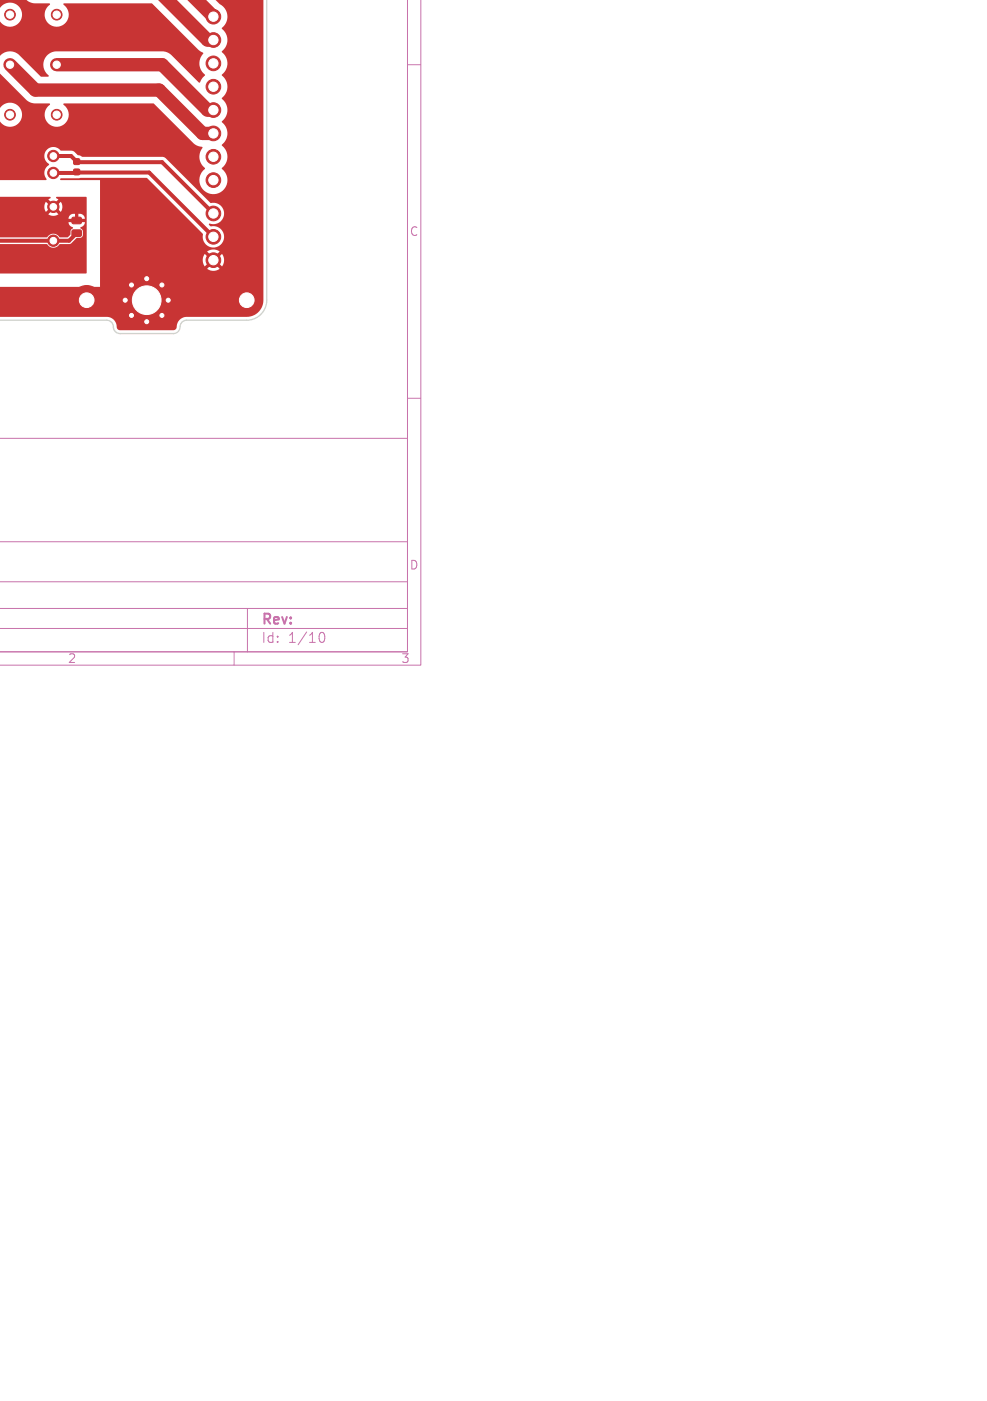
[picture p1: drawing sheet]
<svg xmlns="http://www.w3.org/2000/svg" width="148mm" height="210mm" viewBox="0 0 148 210" stroke-linecap="round" stroke-linejoin="round" font-family="sans-serif">
<defs><g id="words">
<g font-size="2.1" fill="#c872ab">
<text x="39.1" y="94">Rev:</text>
<text x="39.1" y="96.6">Id:</text>
<text x="43.2" y="96.6">1/10</text>
</g>
<g font-size="1.8" fill="#c872ab">
<text x="61.4" y="35.6">C</text>
<text x="61.4" y="85.6">D</text>
<text x="10.1" y="99.6">2</text>
<text x="60.1" y="99.6">3</text>
</g>
</g></defs>
<path d="M61.1 0v97.7h-61.2h61.2v-32h-61.1M63.1 0v99.7h-63.1M61.1 9.7h2M61.1 59.7h2M0 94.2h61.1M0 91.2h61.1M0 87.2h61.1M0 81.2h61.1M35.1 97.7v2M37.1 91.2v6.5M47.8 95.4a.55 .55 0 0 1 .4-.6h.1a.94 .94 0 0 1 0 1.5h-.1a.55 .55 0 0 1-.4-.6" fill="none" stroke="#c872ab" stroke-width=".15"/>
<g fill="#c83434" stroke="#c83434" stroke-width=".15">
<path d="M10.8 34.5h1.3l.1 .2v.6l-.2 .2-1.1-.1-.1-.2z"/>
<path d="M10.8 32.6h1.3l.1 .2v.6l-.2 .2-1.1-.1-.1-.2z"/>
<path d="M11.1 23.8h.8v.8h-.8z"/>
<path d="M11.1 25.4h.8v.8h-.8z"/>
<circle cx="8" cy="23.4" r=".85"/>
<circle cx="8" cy="25.9" r=".85"/>
<circle cx="8" cy="31" r=".85"/>
<circle cx="8" cy="36.1" r=".85"/>
<circle cx="32" cy="27" r="1.1"/>
<circle cx="32" cy="23.5" r="1.1"/>
<circle cx="32" cy="20" r="1.1"/>
<circle cx="32" cy="16.5" r="1.1"/>
<circle cx="32" cy="13" r="1.1"/>
<circle cx="32" cy="9.5" r="1.1"/>
<circle cx="32" cy="6" r="1.1"/>
<circle cx="32" cy="2.5" r="1.1"/>
<circle cx="32" cy="39" r="1.1"/>
<circle cx="32" cy="35.5" r="1.1"/>
<circle cx="32" cy="32" r="1.1"/>
<circle cx="13" cy="45" r="2.2"/>
<circle cx="37" cy="45" r="2.2"/>
<circle cx="1.5" cy="2.2" r=".8"/>
<circle cx="8.5" cy="2.2" r=".8"/>
<circle cx="1.5" cy="17.2" r=".8"/>
<circle cx="8.5" cy="17.2" r=".8"/>
<circle cx="18.8" cy="45" r=".45"/>
<circle cx="19.7" cy="42.7" r=".45"/>
<circle cx="19.7" cy="47.3" r=".45"/>
<circle cx="22" cy="41.8" r=".45"/>
<circle cx="22" cy="45" r="4.3"/>
<circle cx="22" cy="48.2" r=".45"/>
<circle cx="24.3" cy="42.7" r=".45"/>
<circle cx="24.3" cy="47.3" r=".45"/>
<circle cx="25.2" cy="45" r=".45"/>
<circle cx="1.5" cy="9.7" r=".8"/>
<circle cx="8.5" cy="9.7" r=".8"/>
</g>
<path d="M8 23.4h2.7l.9 .9h12.7l7.7 7.7M11.5 25.8l-.2 .1h-3.3M11.5 35l-1.1 1.1h-10.4M11.6 25.9h10.8l9.6 9.6" fill="none" stroke="#c83434" stroke-width=".6"/>
<path d="M25.1 -.1l6 6.1h.9M29.4 0l2.6 2.5M1.5 9.7l3.8 3.8h18.6l6.5 6.5h1.6M8.5 9.7h15.8l6.8 6.8h.9" fill="none" stroke="#c83434" stroke-width="2"/>
<g fill="#c83434">
<path d="M-.1 -.1v37.7v-12.6v10.3v-2.5h12.8a.79 .79 0 0 0-.9-.7v.7h-.6v-.7l-.6 .1-.3 .6h-10.4v-32.9v29.6h7.6l.1 .2-.4 .2 .7 .6-.4 .4-.6-.7a1.33 1.33 0 0 0 0 1.6l.6-.7 .4 .4-.6 .7a1.34 1.34 0 0 0 1.5-.1l-.7-.6 .4-.4 .7 .6a1.34 1.34 0 0 0-.1-1.5l-.6 .7-.4-.4 .7-.6-.4-.2 .1-.2 4.5 .1v11.3l-13.1 .1v-18.9v18.4v-3.9h7.2a1.12 1.12 0 0 0 1.9 0h1.6l.9-.9 .6-.1 .2-.1 .1-.2v-.7l-.3-.5a.88 .88 0 0 0 .6-.8h-2.4a1.03 1.03 0 0 0 .7 .8l-.4 .4v.7l-.4 .3-1.2 .1a1.17 1.17 0 0 0-2 0h-7.1v3.9z"/>
<path d="M-.1 -.1h39.6v45.1a2.5 2.5 0 0 1-2.5 2.5h-9.3a2.01 2.01 0 0 0-1.3 1.8l-.4 .2h-8a.52 .52 0 0 1-.5-.6 1.5 1.5 0 0 0-1.4-1.4h-16.2v2v-14.5v8h15.1v-4.1h15.4v.5l.3 .5 .7-.6 .3 .3-.6 .7 .1 .1a1.59 1.59 0 0 0 1.7-.1l-.6-.7 .3-.3 .7 .6 .1-.1a1.59 1.59 0 0 0-.1-1.7l-.7 .6-.3-.3 .6-.7-.1-.1a1.59 1.59 0 0 0-1.7 .1l.6 .7-.3 .3-.7-.6-.3 .8h-15.4v-11.9h-5.9l-.1-.2 .2-.1h2.9h9.9l8.4 8.3a1.62 1.62 0 0 0 1.2 2.1 1.62 1.62 0 0 0 2-1.5 1.62 1.62 0 0 0-1.7-1.7h-.4l-.2-.2 .1-.2a1.65 1.65 0 0 0 2.2-1.4 1.65 1.65 0 0 0-2.1-1.7l-6.7-6.7-.3-.2h-12.2l-.7-.3a1.27 1.27 0 0 0-.9-.6h-1.6a1.38 1.38 0 0 0-2.2 0 1.38 1.38 0 0 0 .5 2.1 1.56 1.56 0 0 0-.4 2.2l-7.1 .1v-9.9v.2a1.41 1.41 0 0 0 1.5 1.7 1.79 1.79 0 0 0 1.7-2.6 1.79 1.79 0 0 0-3.2 0v.7v-15a1.56 1.56 0 0 0 .5 1.6 1.56 1.56 0 0 0 1.7 .2 1.78 1.78 0 0 0 .8-2.8 1.78 1.78 0 0 0-3 .3v.7v-2.2h30.8h-30.8h30.8h-30.8l4.1 .1 .9 .5h2.5l.1 .2a1.82 1.82 0 0 0-.3 2.7 1.82 1.82 0 0 0 2.7 0 1.82 1.82 0 0 0-.4-2.7l.1-.2h13.2l7 7 .7 .4v.2a2.22 2.22 0 0 0 .2 3.2l-.5 .5-.2 .6h-.2l-4.2-4.2-.9-.5h-16.6a2.07 2.07 0 0 0-1.6 1.6 2.07 2.07 0 0 0 .8 2.1l-.1 .1h-1.1l-3.5-3.5a2 2 0 0 0-2.6 .4v2.6l4 4 .9 .5h2.5l.1 .2a1.82 1.82 0 0 0-.3 2.7 1.82 1.82 0 0 0 2.7 0 1.82 1.82 0 0 0-.4-2.7l.1-.2h13.5l5.9 6 .5 .3 .9 .3a2.31 2.31 0 0 0 .3 3.2 2.12 2.12 0 0 0-.3 3.1 2.12 2.12 0 0 0 3.2 0 2.12 2.12 0 0 0-.3-3.1v-.1a2.19 2.19 0 0 0 0-3.5 2.22 2.22 0 0 0 0-3.5 2.23 2.23 0 0 0 0-3.5 2.23 2.23 0 0 0 0-3.5 2.23 2.23 0 0 0 0-3.5 2.23 2.23 0 0 0 0-3.5 2.14 2.14 0 0 0-.4-3.6l-.8-.7h2z"/>
</g>
<path d="M40 0v45a3 3 0 0 1-3 3h-9a1.16 1.16 0 0 0-1.1 1.3l-.3 .5-.5 .2h-8.1a1.16 1.16 0 0 1-1.1-1.3l-.3-.5-.6-.2h-16.1" fill="none" stroke="#d0d2cd" stroke-width=".2"/>
<g fill="#fff" stroke="#fff" stroke-width=".15">
<circle cx="8" cy="23.4" r=".5"/>
<circle cx="8" cy="25.9" r=".5"/>
<circle cx="8" cy="31" r=".5"/>
<circle cx="8" cy="36.1" r=".5"/>
<circle cx="32" cy="27" r=".7"/>
<circle cx="32" cy="23.5" r=".7"/>
<circle cx="32" cy="20" r=".7"/>
<circle cx="32" cy="16.5" r=".7"/>
<circle cx="32" cy="13" r=".7"/>
<circle cx="32" cy="9.5" r=".7"/>
<circle cx="32" cy="6" r=".7"/>
<circle cx="32" cy="2.5" r=".7"/>
<circle cx="32" cy="39" r=".7"/>
<circle cx="32" cy="35.5" r=".7"/>
<circle cx="32" cy="32" r=".7"/>
<circle cx="13" cy="45" r="1.1"/>
<circle cx="37" cy="45" r="1.1"/>
<circle cx="1.5" cy="2.2" r=".55"/>
<circle cx="8.5" cy="2.2" r=".55"/>
<circle cx="1.5" cy="17.2" r=".55"/>
<circle cx="8.5" cy="17.2" r=".55"/>
<circle cx="18.8" cy="45" r=".3"/>
<circle cx="19.7" cy="42.7" r=".3"/>
<circle cx="19.7" cy="47.3" r=".3"/>
<circle cx="22" cy="41.8" r=".3"/>
<circle cx="22" cy="45" r="2.15"/>
<circle cx="22" cy="48.2" r=".3"/>
<circle cx="24.3" cy="42.7" r=".3"/>
<circle cx="24.3" cy="47.3" r=".3"/>
<circle cx="25.2" cy="45" r=".3"/>
<circle cx="1.5" cy="9.7" r=".55"/>
<circle cx="8.5" cy="9.7" r=".55"/>
</g>
<use href="#words"/>
</svg>
